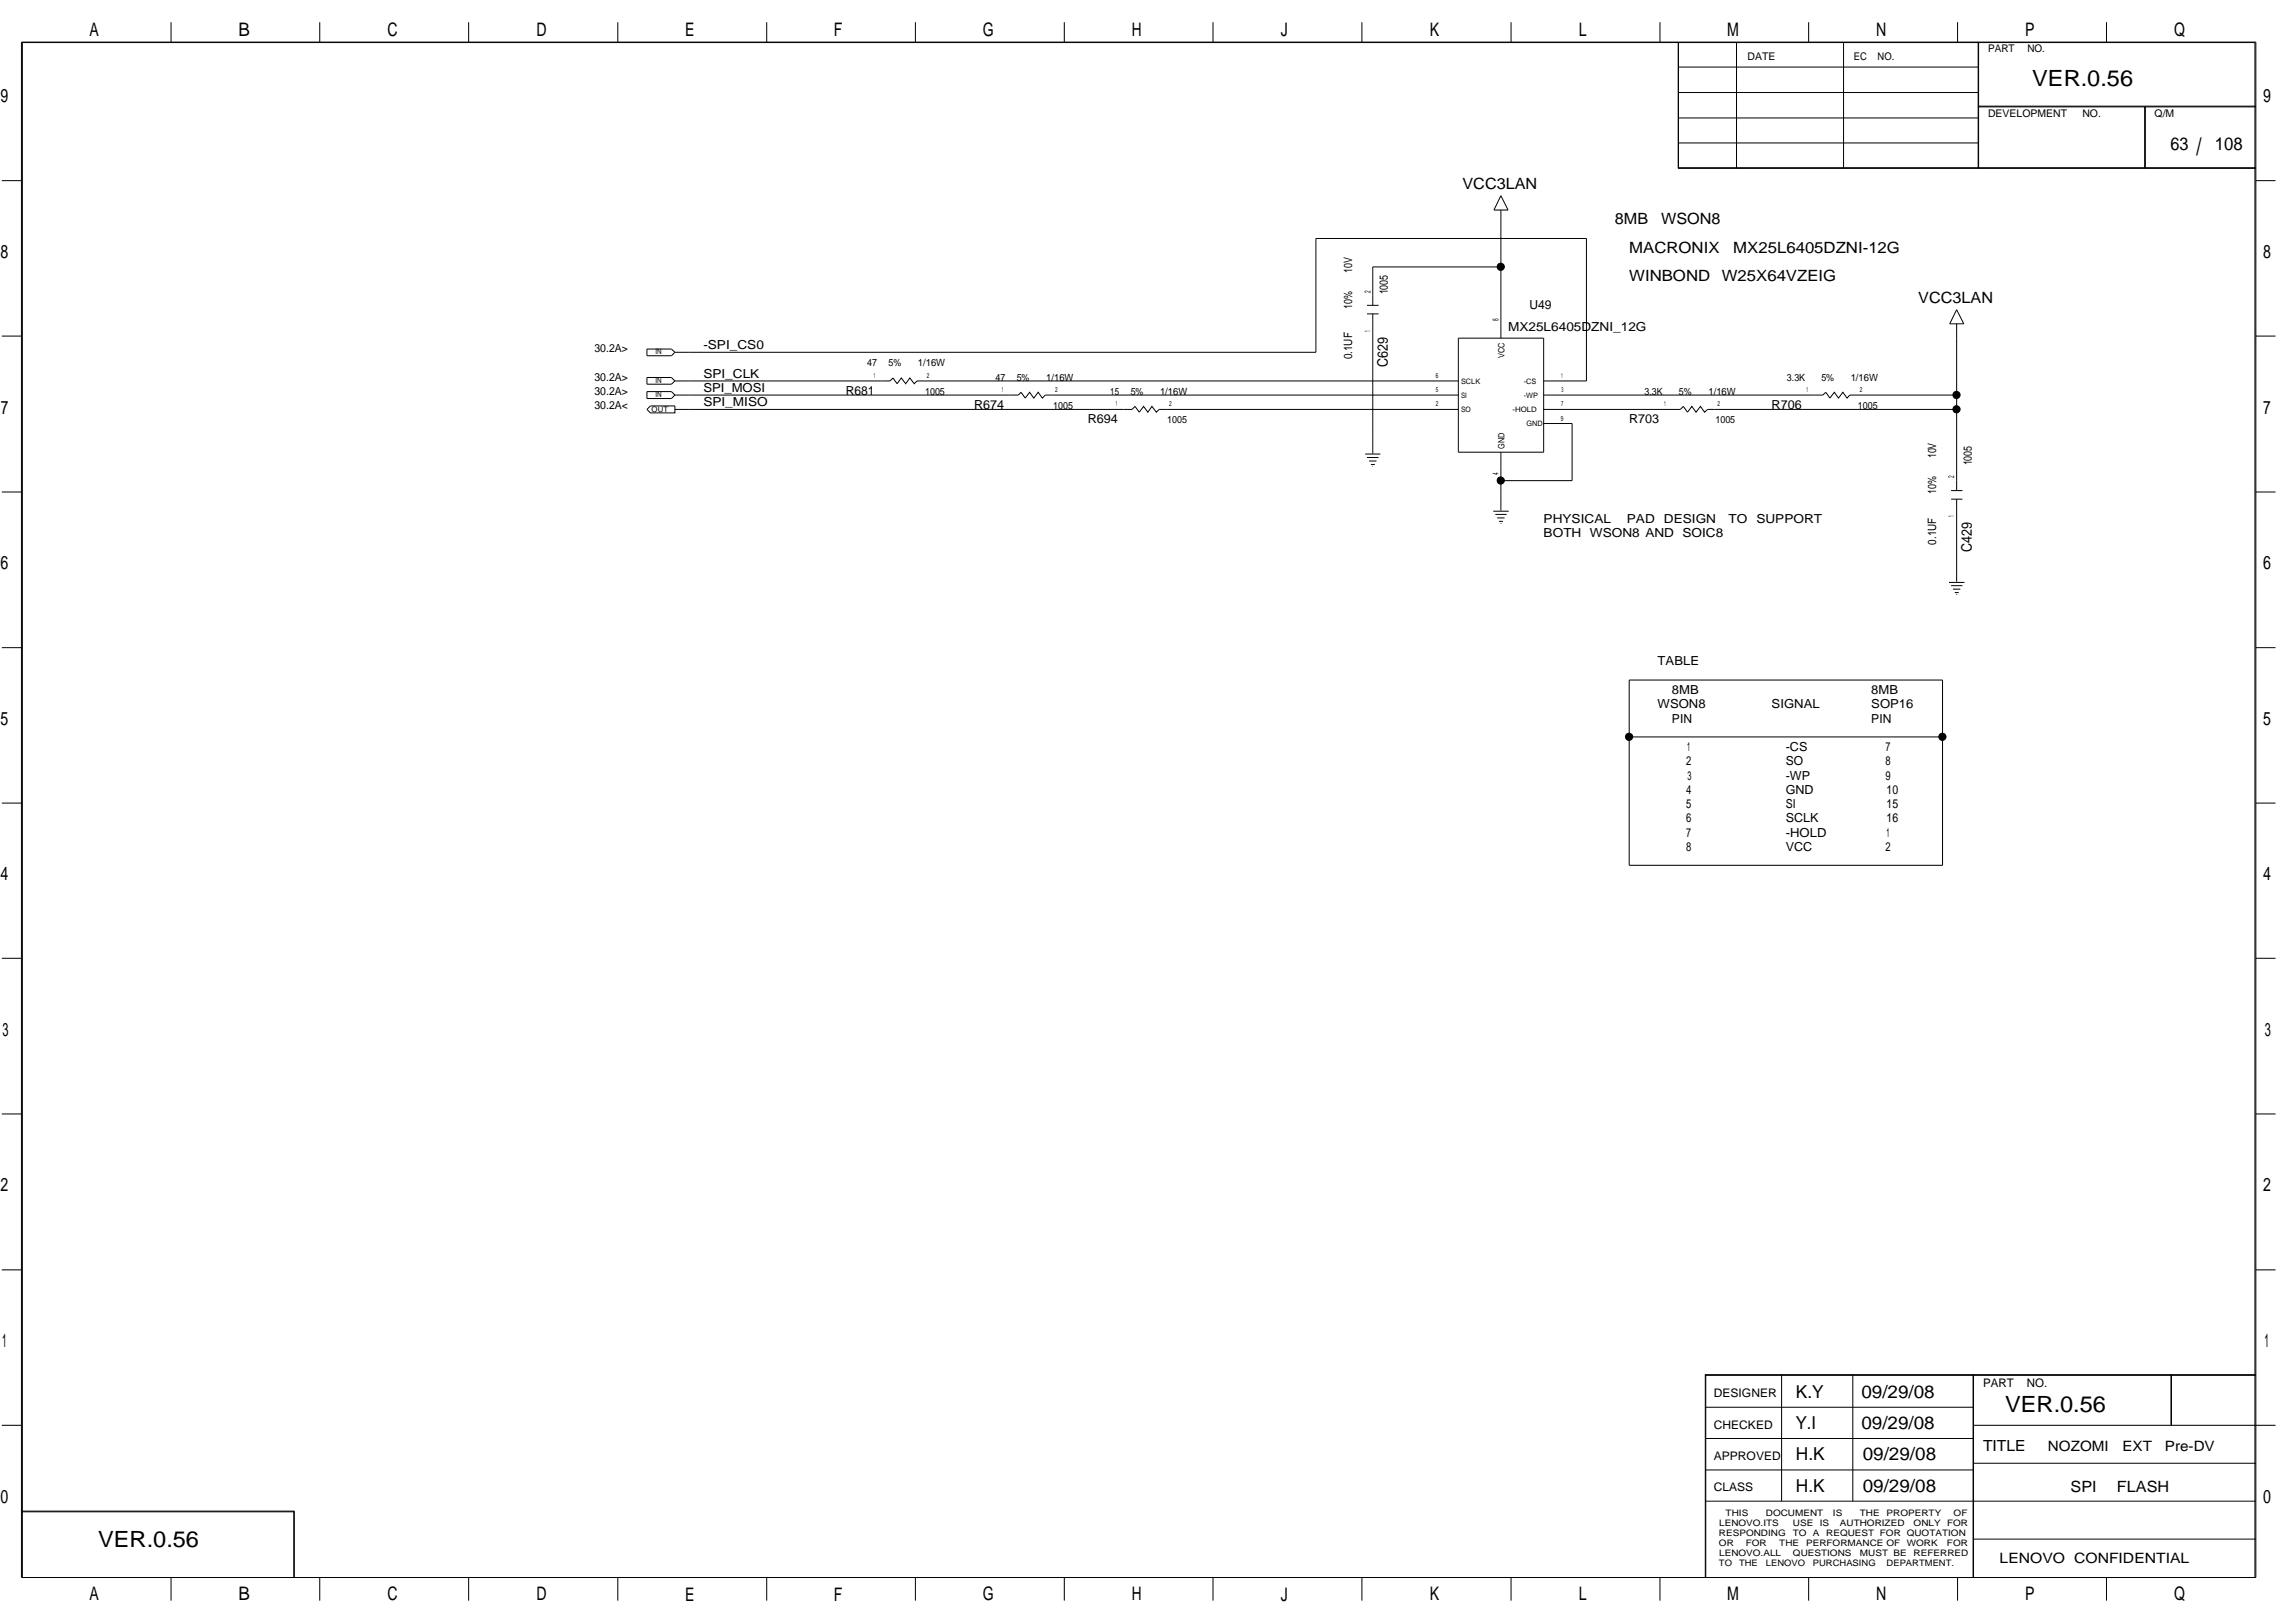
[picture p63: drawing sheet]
<svg xmlns="http://www.w3.org/2000/svg" width="420mm" height="297mm" viewBox="0 0 420 297" stroke-linecap="round" stroke-linejoin="round" font-family="sans-serif">
<defs><g id="words">
<text font-size="4.4" x="402.1" y="28.4">/</text>
<g font-size="4.1">
<text x="372.1" y="15.7">VER.0.56</text>
<text x="367.1" y="258.4">VER.0.56</text>
<text x="18" y="283.2">VER.0.56</text>
</g>
<g font-size="3.4">
<text x="16.4" y="6.6">A</text>
<text x="43.6" y="6.6">B</text>
<text x="70.9" y="6.6">C</text>
<text x="98.2" y="6.6">D</text>
<text x="125.4" y="6.6">E</text>
<text x="152.7" y="6.6">F</text>
<text x="179.9" y="6.6">G</text>
<text x="207.2" y="6.6">H</text>
<text x="234.5" y="6.6">J</text>
<text x="261.8" y="6.6">K</text>
<text x="289" y="6.6">L</text>
<text x="316.2" y="6.6">M</text>
<text x="343.5" y="6.6">N</text>
<text x="370.8" y="6.6">P</text>
<text x="398" y="6.6">Q</text>
<text x=".1" y="18.8">9</text>
<text x="414.3" y="18.8">9</text>
<text x=".1" y="47.2">8</text>
<text x="414.3" y="47.2">8</text>
<text x=".2" y="75.7">7</text>
<text x="414.3" y="75.7">7</text>
<text x=".1" y="104.2">6</text>
<text x="414.3" y="104.2">6</text>
<text x=".1" y="132.7">5</text>
<text x="414.3" y="132.7">5</text>
<text x=".1" y="161.1">4</text>
<text x="414.3" y="161.1">4</text>
<text x=".5" y="189.6">3</text>
<text x="414.6" y="189.6">3</text>
<text x=".1" y="218.1">2</text>
<text x="414.3" y="218.1">2</text>
<text x=".4" y="246.6">1</text>
<text x="414.6" y="246.6">1</text>
<text x=".1" y="275.1">0</text>
<text x="414.3" y="275.1">0</text>
<text x="16.4" y="292.9">A</text>
<text x="43.6" y="292.9">B</text>
<text x="70.9" y="292.9">C</text>
<text x="98.2" y="292.9">D</text>
<text x="125.4" y="292.9">E</text>
<text x="152.7" y="292.9">F</text>
<text x="179.9" y="292.9">G</text>
<text x="207.2" y="292.9">H</text>
<text x="234.5" y="292.9">J</text>
<text x="261.8" y="292.9">K</text>
<text x="289" y="292.9">L</text>
<text x="316.2" y="292.9">M</text>
<text x="343.5" y="292.9">N</text>
<text x="370.8" y="292.9">P</text>
<text x="398" y="292.9">Q</text>
</g>
<g font-size="3.3">
<text x="397.4" y="27.4">63</text>
<text x="405.5" y="27.4">108</text>
<text x="328.8" y="255.8">K.Y</text>
<text x="340.8" y="255.8">09/29/08</text>
<text x="328.7" y="261.6">Y.I</text>
<text x="340.8" y="261.6">09/29/08</text>
<text x="328.8" y="267.3">H.K</text>
<text x="341" y="267.3">09/29/08</text>
<text x="328.8" y="273">H.K</text>
<text x="341" y="273">09/29/08</text>
</g>
<g font-size="2.8">
<text x="267.7" y="34.5">VCC3LAN</text>
<text x="295.6" y="41">8MB</text>
<text x="304.1" y="41">WSON8</text>
<text x="298.3" y="46.2">MACRONIX</text>
<text x="317.3" y="46.2">MX25L6405DZNI-12G</text>
<text x="298.3" y="51.4">WINBOND</text>
<text x="315.2" y="51.4">W25X64VZEIG</text>
<text x="351.2" y="55.4">VCC3LAN</text>
<text x="363" y="265.6">TITLE</text>
<text x="379.1" y="273.1">SPI</text>
<text x="387.6" y="273.1">FLASH</text>
</g>
<g font-size="2.7">
<text x="254.1" y="67.1" transform="rotate(-90 254.1 67.1)">C629</text>
<text x="361" y="101" transform="rotate(-90 361 101)">C429</text>
</g>
<g font-size="2.6">
<text x="374.9" y="265.5">NOZOMI</text>
<text x="388.6" y="265.5">EXT</text>
<text x="396.4" y="265.5">Pre-DV</text>
<text x="366.1" y="286.1">LENOVO CONFIDENTIAL</text>
</g>
<g font-size="2.3">
<text x="280" y="56.6">U49</text>
<text x="128.8" y="63.9">-SPI_CS0</text>
<text x="276.1" y="60.5">MX25L6405DZNI_12G</text>
<text x="128.8" y="71.8">SPI_MOSI</text>
<text x="128.8" y="69.1">SPI_CLK</text>
<text x="128.8" y="74.3">SPI_MISO</text>
<text x="154.8" y="72.3">R681</text>
<text x="178.3" y="74.9">R674</text>
<text x="199.2" y="77.5">R694</text>
<text x="298.3" y="77.5">R703</text>
<text x="324.3" y="74.9">R706</text>
<text x="282.6" y="95.8">PHYSICAL</text>
<text x="297.8" y="95.8">PAD</text>
<text x="304.6" y="95.8">DESIGN</text>
<text x="316.5" y="95.8">TO</text>
<text x="321.6" y="95.8">SUPPORT</text>
<text x="282.6" y="98.3">BOTH WSON8 AND SOIC8</text>
<text x="303.5" y="121.8">TABLE</text>
<text x="303.5" y="129.6">WSON8</text>
<text x="306.1" y="127">8MB</text>
<text x="324.3" y="129.6">SIGNAL</text>
<text x="342.6" y="129.6">SOP16</text>
<text x="342.6" y="127">8MB</text>
<text x="306.1" y="132.2">PIN</text>
<text x="308.9" y="137.5">1</text>
<text x="326.9" y="137.5">-CS</text>
<text x="342.6" y="132.2">PIN</text>
<text x="345.2" y="137.5">7</text>
<text x="308.7" y="140.1">2</text>
<text x="308.9" y="142.7">3</text>
<text x="326.9" y="140.1">SO</text>
<text x="326.9" y="142.7">-WP</text>
<text x="345.2" y="140.1">8</text>
<text x="345.2" y="142.7">9</text>
<text x="308.7" y="147.9">5</text>
<text x="308.7" y="145.3">4</text>
<text x="326.9" y="147.9">SI</text>
<text x="326.9" y="145.3">GND</text>
<text x="345.4" y="147.9">15</text>
<text x="345.4" y="145.3">10</text>
<text x="308.7" y="155.7">8</text>
<text x="308.7" y="150.5">6</text>
<text x="308.7" y="153.1">7</text>
<text x="326.9" y="155.7">VCC</text>
<text x="326.9" y="153.1">-HOLD</text>
<text x="326.9" y="150.5">SCLK</text>
<text x="345.2" y="155.7">2</text>
<text x="345.4" y="153.1">1</text>
<text x="345.4" y="150.5">16</text>
</g>
<g font-size="2.2">
<text x="313.8" y="255.7">DESIGNER</text>
<text x="363" y="253.8">PART</text>
<text x="371.1" y="253.8">NO.</text>
<text x="313.8" y="261.5">CHECKED</text>
<text x="313.8" y="267.2">APPROVED</text>
<text x="313.8" y="272.9">CLASS</text>
</g>
<g font-size="2.1">
<text x="247.6" y="50" transform="rotate(-90 247.6 50)">10V</text>
<text x="254.1" y="53.9" transform="rotate(-90 254.1 53.9)">1005</text>
<text x="247.6" y="56.5" transform="rotate(-90 247.6 56.5)">10%</text>
<text x="247.6" y="65.8" transform="rotate(-90 247.6 65.8)">0.1UF</text>
<text x="354.4" y="83.9" transform="rotate(-90 354.4 83.9)">10V</text>
<text x="361" y="85.2" transform="rotate(-90 361 85.2)">1005</text>
<text x="354.4" y="90.4" transform="rotate(-90 354.4 90.4)">10%</text>
<text x="354.4" y="99.7" transform="rotate(-90 354.4 99.7)">0.1UF</text>
</g>
<g font-size="2">
<text x="108.8" y="64.4">30.2A&gt;</text>
<text x="108.8" y="69.7">30.2A&gt;</text>
<text x="108.8" y="72.3">30.2A&gt;</text>
<text x="108.8" y="74.9">30.2A&lt;</text>
</g>
<g font-size="1.9">
<text x="319.9" y="11">DATE</text>
<text x="339.4" y="11">EC</text>
<text x="343.7" y="11">NO.</text>
<text x="364" y="9.5">PART</text>
<text x="371.2" y="9.5">NO.</text>
<text x="364" y="21.3">DEVELOPMENT</text>
<text x="381.2" y="21.3">NO.</text>
<text x="394.5" y="21.3">Q/M</text>
</g>
<g font-size="1.8">
<text x="158.8" y="67.1">47</text>
<text x="162.7" y="67.1">5%</text>
<text x="168.1" y="67.1">1/16W</text>
<text x="182.2" y="69.7">47</text>
<text x="186.1" y="69.7">5%</text>
<text x="191.5" y="69.7">1/16W</text>
<text x="327.1" y="69.7">3.3K</text>
<text x="333.4" y="69.7">5%</text>
<text x="338.8" y="69.7">1/16W</text>
<text x="169.4" y="72.3">1005</text>
<text x="192.8" y="74.9">1005</text>
<text x="203.3" y="72.3">15</text>
<text x="207" y="72.3">5%</text>
<text x="212.4" y="72.3">1/16W</text>
<text x="213.7" y="77.5">1005</text>
<text x="301.1" y="72.3">3.3K</text>
<text x="307.4" y="72.3">5%</text>
<text x="312.8" y="72.3">1/16W</text>
<text x="314.1" y="77.5">1005</text>
<text x="340.1" y="74.9">1005</text>
</g>
<g font-size="1.6">
<text x="275.4" y="65.5" transform="rotate(-90 275.4 65.5)">VCC</text>
<text x="275.4" y="82.2" transform="rotate(-90 275.4 82.2)">GND</text>
<text x="314.7" y="281.2">RESPONDING</text>
<text x="314.7" y="279.3">LENOVO.ITS</text>
<text x="315.9" y="277.5">THIS</text>
<text x="323.3" y="277.5">DOCUMENT</text>
<text x="328.2" y="281.2">TO</text>
<text x="328.2" y="279.3">USE</text>
<text x="331.9" y="281.2">A</text>
<text x="333.2" y="279.3">IS</text>
<text x="334.3" y="281.2">REQUEST FOR QUOTATION</text>
<text x="335.6" y="277.5">IS</text>
<text x="336.8" y="279.3">AUTHORIZED</text>
<text x="340.5" y="277.5">THE</text>
<text x="345.4" y="277.5">PROPERTY</text>
<text x="350.3" y="279.3">ONLY</text>
<text x="356.5" y="279.3">FOR</text>
<text x="357.7" y="277.5">OF</text>
<text x="314.7" y="286.7">TO</text>
<text x="314.7" y="283">OR</text>
<text x="314.7" y="284.9">LENOVO.ALL</text>
<text x="318.4" y="286.7">THE</text>
<text x="319.6" y="283">FOR</text>
<text x="323.3" y="286.7">LENOVO</text>
<text x="325.7" y="283">THE</text>
<text x="328.2" y="284.9">QUESTIONS</text>
<text x="330.7" y="283">PERFORMANCE OF</text>
<text x="331.9" y="286.7">PURCHASING</text>
<text x="340.5" y="284.9">MUST BE</text>
<text x="345.4" y="286.7">DEPARTMENT.</text>
<text x="349.1" y="283">WORK</text>
<text x="350.3" y="284.9">REFERRED</text>
<text x="356.4" y="283">FOR</text>
</g>
<g font-size="1.5">
<text x="250.9" y="53.6" transform="rotate(-90 250.9 53.6)">2</text>
<text x="274.4" y="58.8" transform="rotate(-90 274.4 58.8)">8</text>
<text x="250.9" y="60.7" transform="rotate(-90 250.9 60.7)">1</text>
<text x="274.4" y="86.9" transform="rotate(-90 274.4 86.9)">4</text>
<text x="357.8" y="87.4" transform="rotate(-90 357.8 87.4)">2</text>
<text x="357.8" y="94.6" transform="rotate(-90 357.8 94.6)">1</text>
</g>
<g font-size="1.4">
<text x="120" y="64.9">IN</text>
<text x="120" y="70.1">IN</text>
<text x="267.5" y="70.2">SCLK</text>
<text x="279" y="70.2">-CS</text>
<text x="119.3" y="75.4">OUT</text>
<text x="120" y="72.7">IN</text>
<text x="267.5" y="72.8">SI</text>
<text x="267.5" y="75.4">SO</text>
<text x="276.9" y="75.4">-HOLD</text>
<text x="279" y="72.8">-WP</text>
<text x="279.5" y="78">GND</text>
</g>
<g font-size="1.3">
<text x="160" y="69.1">1</text>
<text x="169.7" y="69.1">2</text>
<text x="183.4" y="71.8">1</text>
<text x="193.2" y="71.8">2</text>
<text x="262.8" y="69.1">6</text>
<text x="262.8" y="71.8">5</text>
<text x="285.8" y="69.1">1</text>
<text x="285.9" y="71.8">3</text>
<text x="330.7" y="71.8">1</text>
<text x="340.5" y="71.8">2</text>
<text x="204.3" y="74.3">1</text>
<text x="214" y="74.3">2</text>
<text x="262.8" y="74.3">2</text>
<text x="285.7" y="77">9</text>
<text x="285.8" y="74.3">7</text>
<text x="304.7" y="74.3">1</text>
<text x="314.4" y="74.3">2</text>
</g>
</g></defs>
<g fill="none" stroke="#000" stroke-width=".18">
<path d="M3.9 7.7h409.1v281h-409.1zM31.3 4.1v3.6M58.5 4.1v3.6M85.8 4.1v3.6M113.1 4.1v3.6M140.4 4.1v3.6M167.6 4.1v3.6M194.8 4.1v3.6M222.1 4.1v3.6M249.3 4.1v3.6M276.6 4.1v3.6M303.9 4.1v3.6"/>
<path d="M307.2 7.7v23.1h105.8M307.2 12.3h55M307.2 16.9h55M307.3 7.7v23.1M317.9 7.7v23.1M331.1 4.1v3.6M337.5 7.7v23.1M358.4 4.1v3.6M362.2 7.7v23.1M362.2 19.4h50.8M362.2 19.6h50.8M385.6 4.1v3.6"/>
<path d="M392.6 19.6v11.2M392.8 19.6v11.2M.3 33.1h3.6M274.8 35.8l1.3 2.6h-2.6zM274.8 38.4v23.5M307.2 30.7h105.8M307.2 21.6h55M307.3 26.2h54.9M413 33.1h3.6M250.3 55.9h2.1M250.3 57.4h2.1M251.3 57.4v25.6"/>
<path d="M274.8 48.9h-23.5v7M358.2 56.7l1.3 2.6h-2.6zM358.2 59.3v30.5M.3 61.5h3.6M118.4 71.7h4.5l.7 .6-.7 .6h-4.5zM118.4 74.9l.7-.6h4.5v1.3h-4.5zM118.4 69.1h4.5l.7 .6-.7 .6h-4.5zM118.4 63.9h4.5l.7 .6-.7 .6h-4.5zM123.6 64.5h117.3v-20.9h49.5v26.1h-7.8M267 74.9h-54.8l-.5 .5-.8-1-.8 1-.7-1-.8 1-.8-1-.5 .5h-83.7M267 72.3h-75.6l-.6 .6-.7-1.1-.8 1.1-.8-1.1-.8 1.1-.8-1.1-.5 .5h-62.8M267 69.7h-99.1l-.5 .5-.8-1-.8 1-.8-1-.8 1-.7-1-.6 .5h-39.3"/>
<path d="M267 61.9h15.6v20.9h-15.6zM282.6 72.3h51.1l.6-.5 .7 1.1 .8-1.1 .8 1.1 .8-1.1 .7 1.1 .6-.6h19.5M282.6 74.9h25l.6-.5 .7 1 .8-1 .8 1 .8-1 .8 1 .5-.5h45.6M282.6 77.5h5.2v10.5h-13M413 61.5h3.6M.3 90h3.6M249.9 83.1h2.8M250.3 83.7h2.1M250.6 84.4h1.4M251 85h.7M251.3 85.3h.1M273.4 93.6h2.8"/>
<path d="M273.8 94.1h2M274.1 94.8h1.4M274.4 95.4h.8M274.7 95.8h.2M274.8 82.8v10.6M357.2 89.8h2.1M357.2 91.4h2.1M358.2 91.4v15.1M413 90h3.6M.3 118.5h3.6M356.8 106.6h2.9M357.2 107.2h2.1"/>
<path d="M357.5 107.8h1.4M357.9 108.5h.7M358.2 108.8h.1M413 118.5h3.6M298.3 134.9h57.3M298.3 124.5h57.3v33.9h-57.3zM.3 147h3.6M413 147h3.6M.3 175.4h3.6M413 175.4h3.6M.3 203.9h3.6M413 203.9h3.6"/>
<path d="M.3 232.4h3.6M413 232.4h3.6M312.2 251.7h100.8M312.2 257.6h49M312.3 251.6v37M326.2 251.6v23.1M339.2 251.6v23.1M361.2 251.6v37M361.3 251.6v37M397.5 251.6v9.3M413 251.6h-100.8v37M.3 260.9h3.6"/>
<path d="M3.9 276.6h50v12M3.9 276.7h50M53.8 276.6v12M312.2 274.7h100.8M312.2 263.3h49M312.2 269h49M361.2 267.8h51.8M361.2 260.9h55.4M31.3 288.6v4.3M58.5 288.6v4.3M85.8 288.6v4.3M113.1 288.6v4.3"/>
<path d="M140.4 288.6v4.3M167.6 288.6v4.3M194.8 288.6v4.3M222.1 288.6v4.3M249.3 288.6v4.3M276.6 288.6v4.3M303.9 288.6v4.3M331.1 288.6v4.3M358.4 288.6v4.3M361.2 281.7h51.8M385.6 288.6v4.3M412.8 288.6v-280.8h-408.7v280.8"/>
</g>
<g fill="#000" stroke="#000" stroke-width=".18">
<circle cx="274.7" cy="48.8" r=".66"/>
<circle cx="358.2" cy="74.9" r=".66"/>
<circle cx="358.2" cy="72.3" r=".66"/>
<circle cx="274.7" cy="87.9" r=".66"/>
<circle cx="298.2" cy="134.9" r=".66"/>
<circle cx="355.6" cy="134.9" r=".66"/>
</g>
<use href="#words"/>
</svg>
